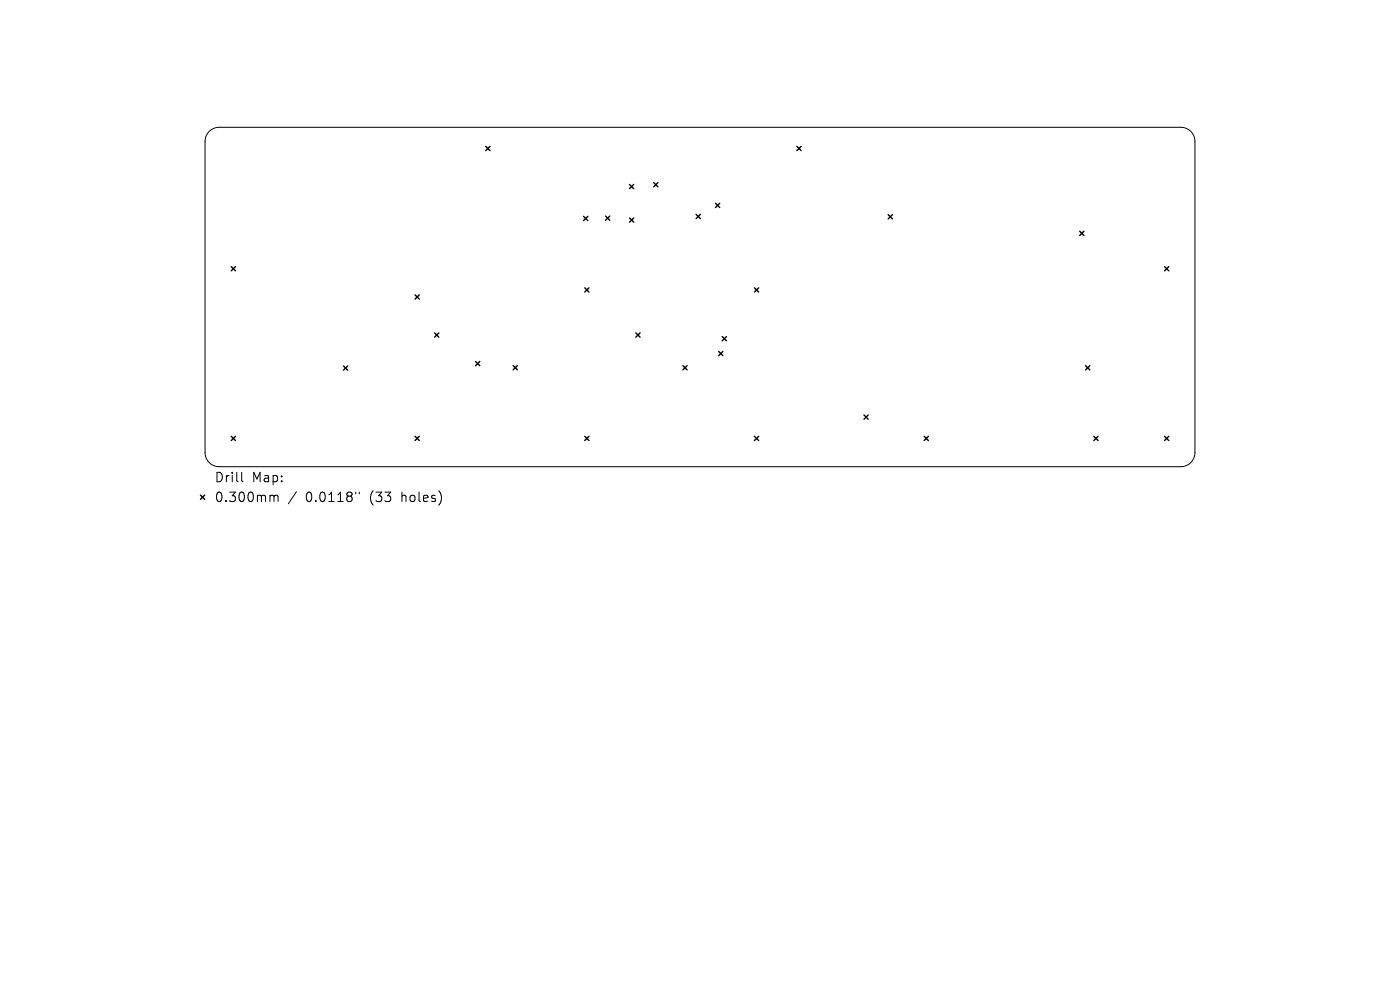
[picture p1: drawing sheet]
<svg xmlns="http://www.w3.org/2000/svg" width="297mm" height="210mm" viewBox="0 0 297 210" stroke-linecap="round" stroke-linejoin="round" font-family="sans-serif">
<defs><g id="words">
<g font-size="2.8">
<text x="45.4" y="102.6">Drill</text>
<text x="45.4" y="106.8">0.300mm</text>
<text x="53.4" y="102.6">Map:</text>
<text x="64.9" y="106.8">0.0118&quot;</text>
<text x="78.6" y="106.8">(33</text>
<text x="85.5" y="106.8">holes)</text>
</g>
</g></defs>
<path d="M44.4 27.9a3 3 0 0 1 2.1-.9h204a3 3 0 0 1 3 3v66a3 3 0 0 1-3 3h-204a3 3 0 0 1-3-3v-66a3 3 0 0 1 .9-2.1zM51.3 100.2v1.7l.3 .3M57.6 105.1h.2l.3 .2M58.1 105.3l.3-.2 .5 .1 .1 1.2M58.1 105.3v1.1M62.9 104.3l-1.7 2.6M75.5 104.4v.4M76.2 104.4v.4" fill="none" stroke="#000" stroke-width=".21"/>
<g fill="none" stroke="#000" stroke-width=".3">
<path d="M103.1 31.1l.9 .9M104 31.1l-.9 .9M133.5 39.1l.9 .9M134.4 39.1l-.9 .9M138.7 38.7l.9 .9M139.6 38.7l-.9 .9M169.1 31.1l.9 .9M170 31.1l-.9 .9M49.1 56.6l.9 .9M50 56.6l-.9 .9M123.8 45.9l.9 .9M124.7 45.9l-.9 .9"/>
<path d="M128.5 45.8l.9 .9M129.4 45.8l-.9 .9M133.5 46.2l.9 .9M134.4 46.2l-.9 .9M147.7 45.5l.9 .9M148.6 45.5l-.9 .9M151.8 43.1l.9 .9M152.7 43.1l-.9 .9M188.4 45.5l.9 .9M189.3 45.5l-.9 .9M229.1 49.1l.9 .9M230 49.1l-.9 .9"/>
<path d="M247.1 56.6l.9 .9M248 56.6l-.9 .9M72.9 77.6l.9 .9M73.8 77.6l-.9 .9M88.1 62.6l.9 .9M89 62.6l-.9 .9M92.2 70.6l.9 .9M93.1 70.6l-.9 .9M100.9 76.7l.9 .9M101.8 76.7l-.9 .9M108.9 77.6l.9 .9M109.8 77.6l-.9 .9"/>
<path d="M124.1 61.1l.9 .9M125 61.1l-.9 .9M134.9 70.6l.9 .9M135.8 70.6l-.9 .9M144.9 77.6l.9 .9M145.8 77.6l-.9 .9M152.5 74.6l.9 .9M153.2 71.4l.9 .9M153.4 74.6l-.9 .9M154.1 71.4l-.9 .9M160.1 61.1l.9 .9M161 61.1l-.9 .9"/>
<path d="M230.3 77.6l.9 .9M231.2 77.6l-.9 .9M49.1 92.6l.9 .9M50 92.6l-.9 .9M88.1 92.6l.9 .9M89 92.6l-.9 .9M124.1 92.6l.9 .9M125 92.6l-.9 .9M160.1 92.6l.9 .9M161 92.6l-.9 .9M183.3 88l.9 .9M184.2 88l-.9 .9"/>
<path d="M196.1 92.6l.9 .9M197 92.6l-.9 .9M232.1 92.6l.9 .9M233 92.6l-.9 .9M247.1 92.6l.9 .9M248 92.6l-.9 .9M42.5 105l.9 .9M43.4 105l-.9 .9"/>
</g>
<use href="#words"/>
</svg>
